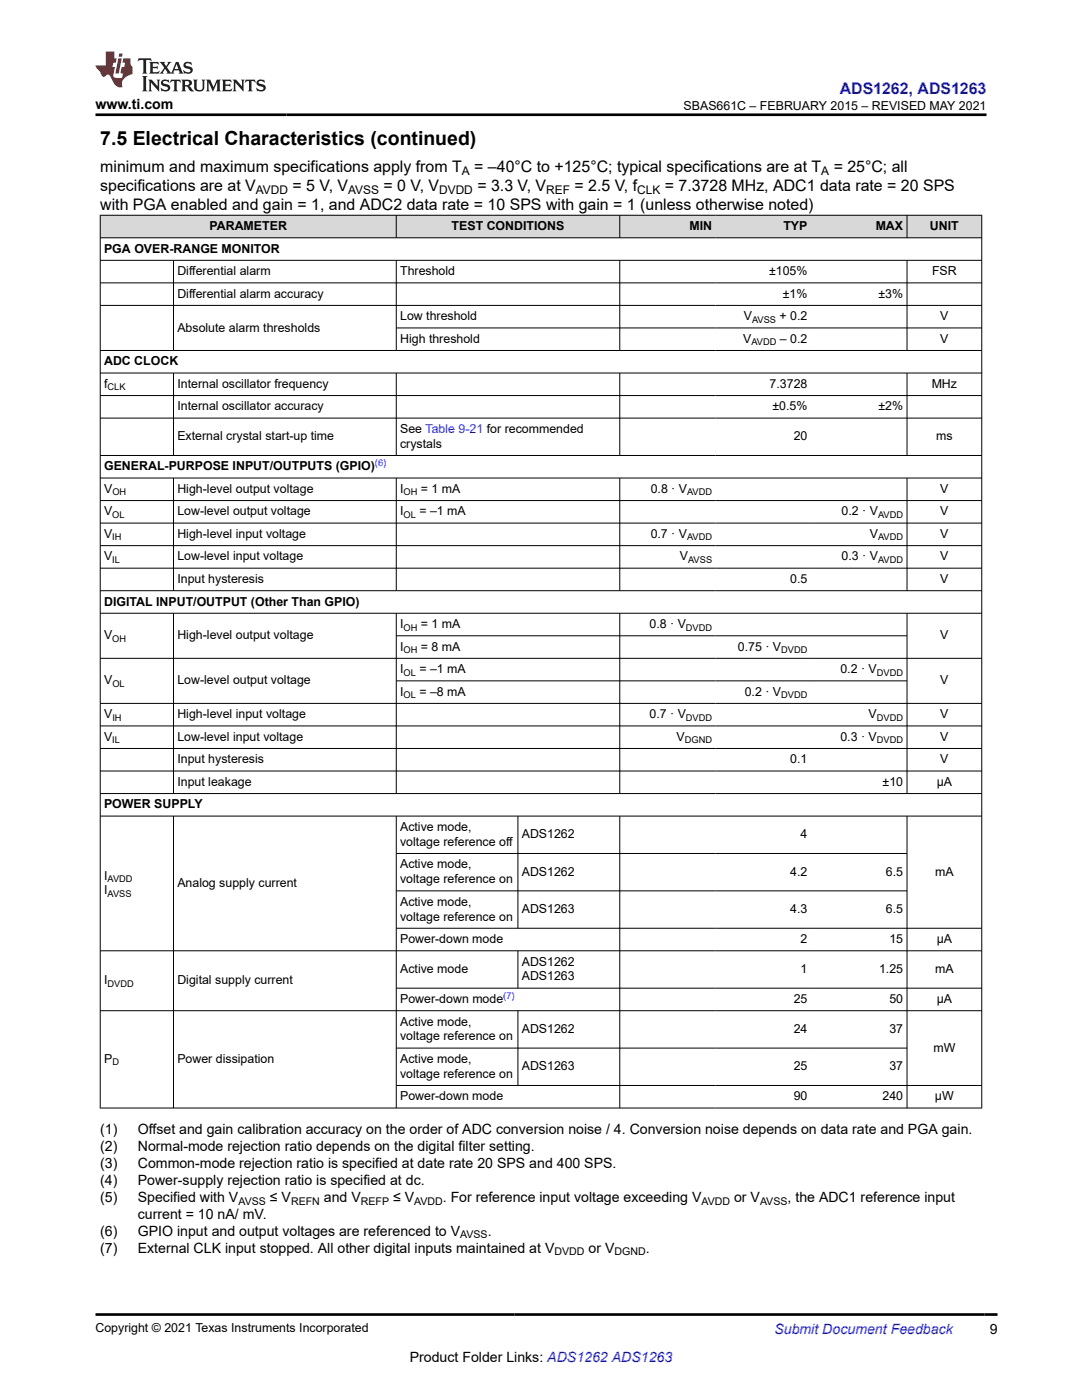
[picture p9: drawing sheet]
<svg xmlns="http://www.w3.org/2000/svg" width="216mm" height="279mm" viewBox="0 0 216 279" stroke-linecap="round" stroke-linejoin="round" font-family="sans-serif">
<defs><g id="words">
<text font-size="3.9" x="20" y="28.8">7.5 Electrical Characteristics (continued)</text>
<text font-size="3.2" fill="#00f" x="167.6" y="18.7">ADS1262, ADS1263</text>
<g font-size="3.2">
<text x="20" y="34.3">minimum and maximum specifications apply from T</text>
<text x="94.6" y="34.3">= –40°C to +125°C; typical specifications are at T</text>
<text x="166.4" y="34.3">= 25°C; all</text>
<text x="20" y="38.1">specifications are at V</text>
<text x="20" y="41.9">with PGA enabled and gain = 1, and ADC2 data rate = 10 SPS with gain = 1 (unless otherwise noted)</text>
<text x="58.4" y="38.1">= 5 V, V</text>
<text x="76.5" y="38.1">= 0 V, V</text>
<text x="95.3" y="38.1">= 3.3 V, V</text>
<text x="114.6" y="38.1">= 2.5 V, f</text>
<text x="132.7" y="38.1">= 7.3728 MHz, ADC1 data rate = 20 SPS</text>
</g>
<g font-size="2.8">
<text x="19" y="21.8">www.ti.com</text>
<text x="20" y="226.3">(1)</text>
<text x="27.5" y="226.3">Offset and gain calibration accuracy on the order of ADC conversion noise / 4. Conversion noise depends on data rate and PGA gain.</text>
<text x="20" y="229.7">(2)</text>
<text x="20" y="233.1">(3)</text>
<text x="27.5" y="229.7">Normal-mode rejection ratio depends on the digital filter setting.</text>
<text x="27.5" y="233.1">Common-mode rejection ratio is specified at date rate 20 SPS and 400 SPS.</text>
<text x="20" y="236.4">(4)</text>
<text x="20" y="239.8">(5)</text>
<text x="27.5" y="236.4">Power-supply rejection ratio is specified at dc.</text>
<text x="27.5" y="239.8">Specified with V</text>
<text x="53.9" y="239.8">≤ V</text>
<text x="64.6" y="239.8">and V</text>
<text x="78.4" y="239.8">≤ V</text>
<text x="88.4" y="239.8">. For reference input voltage exceeding V</text>
<text x="146.5" y="239.8">or V</text>
<text x="157.1" y="239.8">, the ADC1 reference input</text>
<text x="27.5" y="243.2">current = 10 nA/ mV.</text>
<text x="20" y="246.6">(6)</text>
<text x="20" y="250">(7)</text>
<text x="27.5" y="246.6">GPIO input and output voltages are referenced to V</text>
<text x="27.5" y="250">External CLK input stopped. All other digital inputs maintained at V</text>
<text x="97.3" y="246.6">.</text>
<text x="117.4" y="250">or V</text>
<text x="128.8" y="250">.</text>
<text x="197.5" y="266.1">9</text>
<text x="81.8" y="271.7">Product Folder Links: ADS1262 ADS1263</text>
</g>
<text font-size="2.8" fill="#00f" x="154.5" y="266.2">Submit Document Feedback</text>
<g font-size="2.5">
<text x="136.4" y="21.9">SBAS661C – FEBRUARY 2015 – REVISED MAY 2021</text>
<text x="41.8" y="45.9">PARAMETER</text>
<text x="90.1" y="45.9">TEST CONDITIONS</text>
<text x="137.6" y="45.9">MIN</text>
<text x="156.3" y="45.9">TYP</text>
<text x="174.7" y="45.9">MAX</text>
<text x="185.6" y="45.9">UNIT</text>
<text x="20.8" y="50.4">PGA OVER-RANGE MONITOR</text>
<text x="35.4" y="54.9">Differential alarm</text>
<text x="35.4" y="59.4">Differential alarm accuracy</text>
<text x="79.8" y="54.9">Threshold</text>
<text x="153.5" y="54.9">±105%</text>
<text x="156.2" y="59.4">±1%</text>
<text x="175.3" y="59.4">±3%</text>
<text x="186" y="54.9">FSR</text>
<text x="79.8" y="63.9">Low threshold</text>
<text x="148.4" y="63.9">V</text>
<text x="155.6" y="63.9">+ 0.2</text>
<text x="187.6" y="63.9">V</text>
<text x="35.4" y="66.2">Absolute alarm thresholds</text>
<text x="79.8" y="68.4">High threshold</text>
<text x="148.3" y="68.4">V</text>
<text x="155.6" y="68.4">– 0.2</text>
<text x="187.6" y="68.4">V</text>
<text x="20.8" y="72.9">ADC CLOCK</text>
<text x="20.8" y="77.4">f</text>
<text x="35.4" y="77.4">Internal oscillator frequency</text>
<text x="153.6" y="77.4">7.3728</text>
<text x="185.9" y="77.4">MHz</text>
<text x="35.4" y="81.9">Internal oscillator accuracy</text>
<text x="154.1" y="81.9">±0.5%</text>
<text x="175.3" y="81.9">±2%</text>
<text x="35.4" y="87.9">External crystal start-up time</text>
<text x="79.8" y="86.4">See Table 9-21 for recommended</text>
<text x="79.8" y="89.4">crystals</text>
<text x="158.4" y="87.9">20</text>
<text x="186.8" y="87.9">ms</text>
<text x="20.8" y="93.9">GENERAL-PURPOSE INPUT/OUTPUTS (GPIO)</text>
<text x="20.8" y="98.4">V</text>
<text x="35.4" y="98.4">High-level output voltage</text>
<text x="79.8" y="98.4">I</text>
<text x="84" y="98.4">= 1 mA</text>
<text x="129.8" y="98.4">0.8 · V</text>
<text x="187.6" y="98.4">V</text>
<text x="20.8" y="102.9">V</text>
<text x="20.8" y="107.4">V</text>
<text x="35.4" y="107.4">High-level input voltage</text>
<text x="35.4" y="102.9">Low-level output voltage</text>
<text x="79.8" y="102.9">I</text>
<text x="83.7" y="102.9">= –1 mA</text>
<text x="129.8" y="107.4">0.7 · V</text>
<text x="167.9" y="102.9">0.2 · V</text>
<text x="173.6" y="107.4">V</text>
<text x="187.6" y="102.9">V</text>
<text x="187.6" y="107.4">V</text>
<text x="20.8" y="111.9">V</text>
<text x="35.4" y="111.9">Low-level input voltage</text>
<text x="135.7" y="111.9">V</text>
<text x="167.9" y="111.9">0.3 · V</text>
<text x="187.6" y="111.9">V</text>
<text x="35.4" y="116.4">Input hysteresis</text>
<text x="157.7" y="116.4">0.5</text>
<text x="187.6" y="116.4">V</text>
<text x="20.8" y="120.8">DIGITAL INPUT/OUTPUT (Other Than GPIO)</text>
<text x="79.8" y="125.3">I</text>
<text x="84" y="125.3">= 1 mA</text>
<text x="129.6" y="125.3">0.8 · V</text>
<text x="20.8" y="127.6">V</text>
<text x="35.4" y="127.6">High-level output voltage</text>
<text x="79.8" y="129.8">I</text>
<text x="84" y="129.8">= 8 mA</text>
<text x="147.2" y="129.8">0.75 · V</text>
<text x="187.6" y="127.6">V</text>
<text x="20.8" y="136.6">V</text>
<text x="35.4" y="136.6">Low-level output voltage</text>
<text x="79.8" y="134.3">I</text>
<text x="83.7" y="134.3">= –1 mA</text>
<text x="167.7" y="134.3">0.2 · V</text>
<text x="187.6" y="136.6">V</text>
<text x="20.8" y="143.3">V</text>
<text x="35.4" y="143.3">High-level input voltage</text>
<text x="79.8" y="138.8">I</text>
<text x="83.7" y="138.8">= –8 mA</text>
<text x="129.6" y="143.3">0.7 · V</text>
<text x="148.6" y="138.8">0.2 · V</text>
<text x="173.3" y="143.3">V</text>
<text x="187.6" y="143.3">V</text>
<text x="20.8" y="147.8">V</text>
<text x="35.4" y="147.8">Low-level input voltage</text>
<text x="135" y="147.8">V</text>
<text x="167.7" y="147.8">0.3 · V</text>
<text x="187.6" y="147.8">V</text>
<text x="35.4" y="152.3">Input hysteresis</text>
<text x="157.7" y="152.3">0.1</text>
<text x="187.6" y="152.3">V</text>
<text x="20.8" y="161.3">POWER SUPPLY</text>
<text x="35.4" y="156.8">Input leakage</text>
<text x="176.1" y="156.8">±10</text>
<text x="186.9" y="156.8">μA</text>
<text x="79.8" y="165.8">Active mode,</text>
<text x="104.1" y="167.3">ADS1262</text>
<text x="159.8" y="167.3">4</text>
<text x="79.8" y="168.8">voltage reference off</text>
<text x="79.8" y="173.3">Active mode,</text>
<text x="20.8" y="175.5">I</text>
<text x="20.8" y="178.5">I</text>
<text x="35.4" y="177">Analog supply current</text>
<text x="79.8" y="176.3">voltage reference on</text>
<text x="104.1" y="174.8">ADS1262</text>
<text x="157.7" y="174.8">4.2</text>
<text x="176.8" y="174.8">6.5</text>
<text x="186.6" y="174.8">mA</text>
<text x="79.8" y="180.8">Active mode,</text>
<text x="79.8" y="183.7">voltage reference on</text>
<text x="104.1" y="182.2">ADS1263</text>
<text x="157.7" y="182.2">4.3</text>
<text x="176.8" y="182.2">6.5</text>
<text x="79.8" y="188.2">Power-down mode</text>
<text x="159.8" y="188.2">2</text>
<text x="177.5" y="188.2">15</text>
<text x="186.9" y="188.2">μA</text>
<text x="20.8" y="196.4">I</text>
<text x="35.4" y="196.4">Digital supply current</text>
<text x="79.8" y="194.2">Active mode</text>
<text x="104.1" y="192.7">ADS1262</text>
<text x="104.1" y="195.7">ADS1263</text>
<text x="159.8" y="194.2">1</text>
<text x="175.4" y="194.2">1.25</text>
<text x="186.6" y="194.2">mA</text>
<text x="79.8" y="200.2">Power-down mode</text>
<text x="158.4" y="200.2">25</text>
<text x="177.5" y="200.2">50</text>
<text x="186.9" y="200.2">μA</text>
<text x="79.8" y="204.7">Active mode,</text>
<text x="79.8" y="207.6">voltage reference on</text>
<text x="104.1" y="206.2">ADS1262</text>
<text x="158.4" y="206.2">24</text>
<text x="177.5" y="206.2">37</text>
<text x="186.2" y="209.9">mW</text>
<text x="20.8" y="212.1">P</text>
<text x="35.4" y="212.1">Power dissipation</text>
<text x="79.8" y="212.1">Active mode,</text>
<text x="79.8" y="215.1">voltage reference on</text>
<text x="104.1" y="213.6">ADS1263</text>
<text x="158.4" y="213.6">25</text>
<text x="177.5" y="213.6">37</text>
<text x="79.8" y="219.6">Power-down mode</text>
<text x="158.4" y="219.6">90</text>
<text x="176.1" y="219.6">240</text>
<text x="186.6" y="219.6">μW</text>
<text x="19" y="265.9">Copyright © 2021 Texas Instruments Incorporated</text>
</g>
<g font-size="2.4">
<text x="92.2" y="34.9">A</text>
<text x="163.9" y="34.9">A</text>
<text x="51.1" y="38.7">AVDD</text>
<text x="69.5" y="38.7">AVSS</text>
<text x="87.6" y="38.7">DVDD</text>
<text x="109" y="38.7">REF</text>
<text x="127.1" y="38.7">CLK</text>
</g>
<g font-size="2.1">
<text x="47.6" y="240.4">AVSS</text>
<text x="58.1" y="240.4">REFN</text>
<text x="72" y="240.4">REFP</text>
<text x="82.6" y="240.4">AVDD</text>
<text x="140" y="240.4">AVDD</text>
<text x="151.7" y="240.4">AVSS</text>
<text x="91.8" y="247.2">AVSS</text>
<text x="110.6" y="250.6">DVDD</text>
<text x="122.6" y="250.6">DGND</text>
</g>
<g font-size="1.9">
<text x="150.1" y="64.4">AVSS</text>
<text x="149.9" y="68.9">AVDD</text>
<text x="21.5" y="77.9">CLK</text>
<text x="22.4" y="98.9">OH</text>
<text x="80.5" y="98.9">OH</text>
<text x="137.1" y="98.9">AVDD</text>
<text x="22.4" y="103.4">OL</text>
<text x="22.4" y="107.9">IH</text>
<text x="80.5" y="103.4">OL</text>
<text x="137.1" y="107.9">AVDD</text>
<text x="175.2" y="103.4">AVDD</text>
<text x="175.2" y="107.9">AVDD</text>
<text x="22.4" y="112.3">IL</text>
<text x="137.3" y="112.3">AVSS</text>
<text x="175.2" y="112.3">AVDD</text>
<text x="80.5" y="125.8">OH</text>
<text x="136.9" y="125.8">DVDD</text>
<text x="22.4" y="128.1">OH</text>
<text x="80.5" y="130.3">OH</text>
<text x="155.9" y="130.3">DVDD</text>
<text x="22.4" y="137.1">OL</text>
<text x="80.5" y="134.8">OL</text>
<text x="175" y="134.8">DVDD</text>
<text x="22.4" y="143.8">IH</text>
<text x="80.5" y="139.3">OL</text>
<text x="136.9" y="143.8">DVDD</text>
<text x="155.9" y="139.3">DVDD</text>
<text x="175" y="143.8">DVDD</text>
<text x="22.4" y="148.3">IL</text>
<text x="136.7" y="148.3">DGND</text>
<text x="175" y="148.3">DVDD</text>
<text x="21.5" y="176">AVDD</text>
<text x="21.5" y="179">AVSS</text>
<text x="21.5" y="196.9">DVDD</text>
<text x="22.4" y="212.6">D</text>
</g>
<g font-size="1.9" fill="#00f">
<text x="74.8" y="93">(6)</text>
<text x="100.4" y="199.3">(7)</text>
</g>
</g></defs>
<g fill="#d8d8d8">
<path d="M20 43h175.9v4.5h-175.9z" fill-rule="evenodd"/>
<path d="M20.1 43h58.9v4.4h-58.9z" fill-rule="evenodd"/>
<path d="M79.1 43h44.5v4.4h-44.5z" fill-rule="evenodd"/>
<path d="M123.7 43h19.1v4.4h-19.1z" fill-rule="evenodd"/>
<path d="M142.8 43h19v4.4h-19z" fill-rule="evenodd"/>
<path d="M161.8 43h19.1v4.4h-19.1z" fill-rule="evenodd"/>
<path d="M181 43h14.8v4.4h-14.8z" fill-rule="evenodd"/>
</g>
<g fill="none" stroke="#000" stroke-width=".2">
<path d="M19.9 43h176.1M19.9 47.5h176.1M19.9 52h176.1M19.9 56.5h176.1M20 42.9v178.3M34.6 52v18M79.1 42.9v4.6M79.1 52v18M123.7 42.9v4.6M123.7 52v18M181 42.9v4.6M181 52v18"/>
<path d="M195.9 42.9v178.3M19.9 61h176.1M19.9 69.9h176.1M19.9 74.4h176.1M19.9 78.9h176.1M34.6 74.4v16.6M79.1 74.4v16.6M79.1 65.4h116.9M123.7 74.4v16.6M181 74.4v16.6M19.9 83.4h176.1M19.9 90.9h176.1"/>
<path d="M19.9 95.4h176.1M19.9 99.9h176.1M34.6 95.4v22.6M79.1 95.4v22.6M123.7 95.4v22.6M181 95.4v22.6M19.9 104.4h176.1M19.9 108.9h176.1M19.9 113.4h176.1M19.9 117.9h176.1M19.9 122.4h176.1M19.9 131.4h176.1"/>
<path d="M34.6 122.4v36M79.1 122.4v36M79.1 126.9h101.9M79.1 135.9h101.9M123.7 122.4v36M181 122.4v36M19.9 140.4h176.1M19.9 144.9h176.1M19.9 149.4h176.1M19.9 153.9h176.1M19.9 158.4h176.1M19.9 162.9h176.1"/>
<path d="M34.6 162.9v58.3M79.1 162.9v58.3M79.1 170.3h101.9M79.1 177.8h101.9M103.3 162.9v22.4M123.7 162.9v58.3M181 162.9v58.3M19.9 189.8h176.1M79.1 185.3h116.9M79.1 197.2h116.9M103.3 189.8v7.5M19.9 201.7h176.1"/>
<path d="M79.1 209.2h101.9M79.1 216.6h116.9M103.3 201.7v15M19.9 221.1h176.1"/>
</g>
<path d="M27.7 11.6l-.2 .6 .5-.2h.6v.1v2.2l-.2 .4h1l-.2-.4v-2.2v-.1h.5l.5 .2-.1-.6zM29.8 12.4l.2 .3v1.6l-.2 .4h1.9l.1-.6a1.08 1.08 0 0 1-1.3 .2v-.7h.6l.4 .2v-.7l-.4 .2h-.6v-.5l.2-.2a1 1 0 0 1 1 .3l-.1-.5zM31.8 12.4l1 1.1-1 1.2h.9l-.2-.2 .4-.8 .5 .8-.2 .2h1.6l-.2-.2 .1-.5h1l.1 .5-.1 .2h.9l-.2-.4-.8-1.9h-.5l-1 2.1-.8-1.1 .9-1h-.8l.2 .2-.5 .6-.3-.6 .1-.2zM35.2 12.8l.4 1h-.8zM36.8 12.5a.65 .65 0 0 0-.2 .7 .65 .65 0 0 0 .6 .5l.7 .1 .1 .3a.79 .79 0 0 1-.7 .4 .79 .79 0 0 1-.7-.5l.1 .7 .2-.1a.93 .93 0 0 0 1.1 0 .93 .93 0 0 0 .4-.9 1.46 1.46 0 0 0-1.2-.6l-.1-.3a1.09 1.09 0 0 1 1.2 .2l-.2-.6-.1 .1-.6-.2zM28.4 15.2l.2 .4v2.2l-.2 .4h1l-.2-.4v-2.2l.2-.4zM29.6 15.9l.2 .4v1.5l-.2 .4h.8l-.3-.4v-1.3l1.7 1.8v-2l.2-.4h-.8l.2 .2 .1 1.1-1.2-1.3zM32.3 16a.65 .65 0 0 0-.2 .8 .65 .65 0 0 0 .7 .4l.6 .2 .1 .2a.79 .79 0 0 1-.7 .4 .79 .79 0 0 1-.7-.5l.1 .7 .2-.1a.93 .93 0 0 0 1.1 .1 .93 .93 0 0 0 .4-1 1.46 1.46 0 0 0-1.2-.5l-.1-.4a1.09 1.09 0 0 1 1.2 .2l-.2-.6-.1 .1-.6-.1zM34.1 15.9l-.1 .6a.63 .63 0 0 1 .7-.3l.1 1.6-.3 .4h1l-.2-.4v-1.6a.66 .66 0 0 1 .8 .3l-.1-.6zM36.2 15.9l.2 .4v1.5l-.2 .4h.9l-.2-.2v-.7h.5l.1 .2a.79 .79 0 0 0 1.2 .6l-1-.9a.61 .61 0 0 0 .6-.6 .61 .61 0 0 0-.5-.7zM36.9 16.2h.2a.47 .47 0 0 1 .5 .1 .47 .47 0 0 1 .1 .5l-.2 .1-.6 .1zM38.5 15.9l.2 .2a2.27 2.27 0 0 0 .4 2 1.04 1.04 0 0 0 1.7-.7v-1.3l.2-.2h-.8l.2 .4v1.1a.6 .6 0 0 1-.6 .6 .6 .6 0 0 1-.6-.6v-1.1l.3-.4zM41.1 15.9l.2 .4v1.5l-.2 .4h.7l-.2-.4v-1.4l.9 1.9 .8-1.9v1.4l-.2 .4h1l-.3-.4v-1.5l.3-.4h-.8l-.7 1.5-.7-1.5zM44.3 15.9l.2 .4v1.5l-.2 .4h1.9l.1-.6a1.09 1.09 0 0 1-1.3 .2v-.7h.6l.4 .2v-.6l-.4 .2h-.6v-.6l.2-.1a1.01 1.01 0 0 1 1 .3l-.1-.6zM46.4 15.9l.3 .4v1.5l-.3 .4h.8l-.2-.4v-1.3l1.6 1.8v-2l.2-.4h-.7l.2 .2v1.1l-1.2-1.3zM49 15.9l-.1 .6a.63 .63 0 0 1 .8-.3v1.6l-.3 .4h1l-.2-.4v-1.6a.66 .66 0 0 1 .8 .3l-.1-.6zM51.4 16a.65 .65 0 0 0-.2 .8 .65 .65 0 0 0 .6 .4l.6 .2 .2 .2a.79 .79 0 0 1-.8 .4 .79 .79 0 0 1-.6-.5l.1 .7 .2-.1a.93 .93 0 0 0 1 .1 .93 .93 0 0 0 .5-1 1.46 1.46 0 0 0-1.3-.5l-.1-.4a1.09 1.09 0 0 1 1.3 .2l-.2-.6-.2 .1-.5-.1z" fill="#231f20"/>
<path d="M21.1 10.3v2.7h-2.1l.1 .4 .9 1a.95 .95 0 0 0 .9 .9 .59 .59 0 0 1 .6-.4 .59 .59 0 0 1 .5 .3l.4 .8a1.59 1.59 0 0 0 2.1 1.4 1.61 1.61 0 0 1 1-2.3l1-.3-.1-1.5a1.59 1.59 0 0 1-.4-1.7h-1.4l-.2 .9h.5l-.1 .9h-.5l-.2 .9v.3l.4 .1-.2 .9h-.6a.73 .73 0 0 1-1.1-.7l.3-1.5h-.5l.2-.9h.5l.2-.9h-.5v-1.3zM23.6 11.6l-.6 3.1h.7l.6-3.1zM23.8 10.7l-.1 .6h.7l.1-.6z" fill="#ed1c24"/>
<path d="M19 22.9h177.8M19 262.3h180" fill="none" stroke="#000" stroke-width=".53"/>
<use href="#words"/>
</svg>
